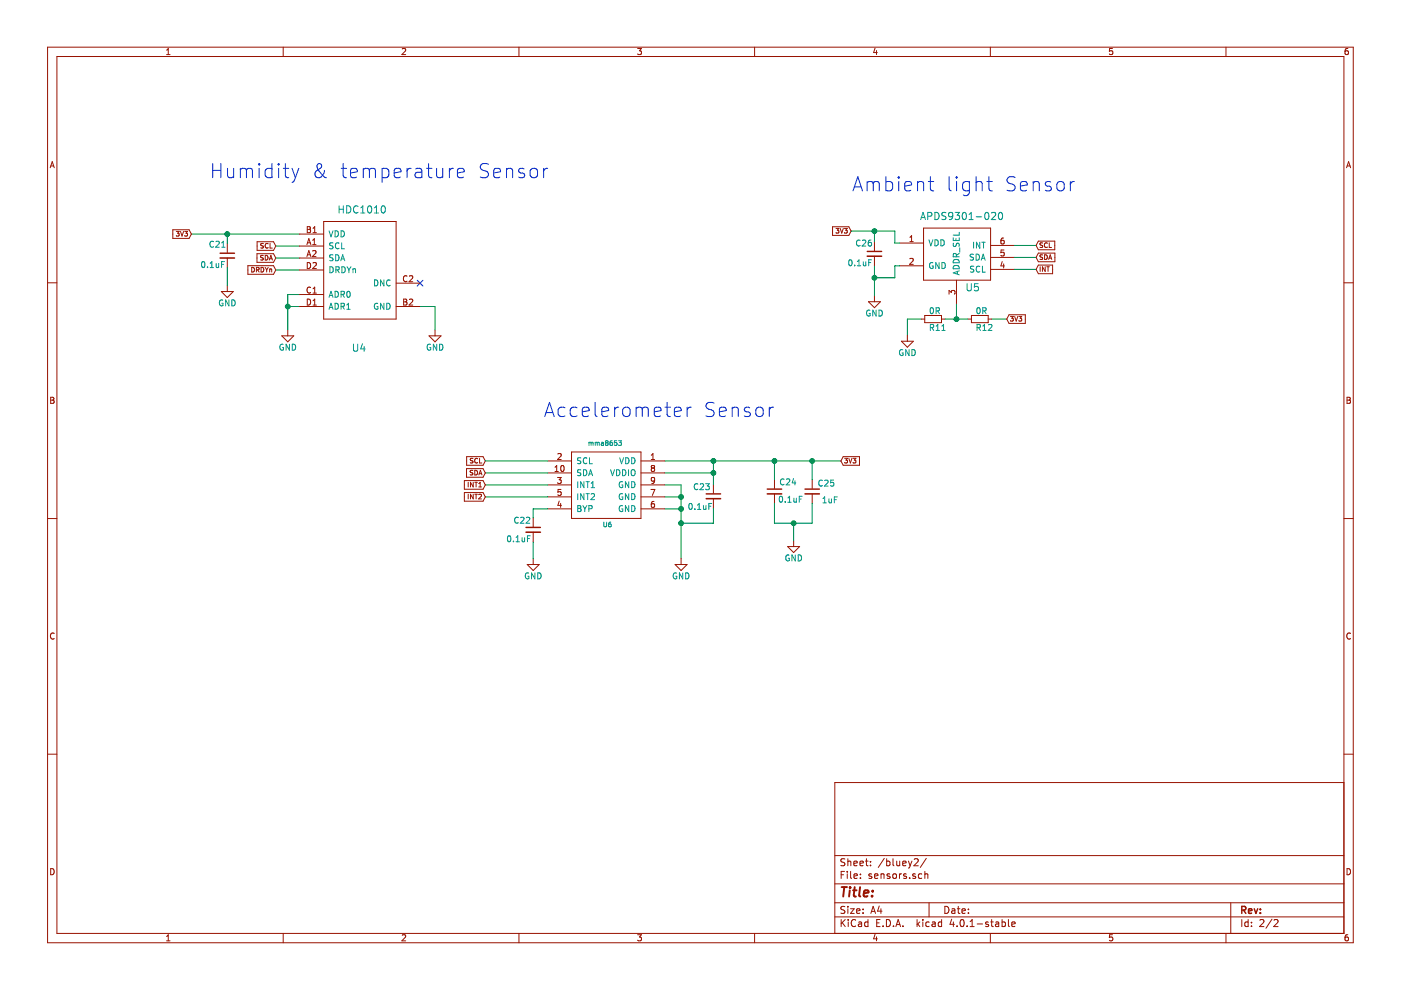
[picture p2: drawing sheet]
<svg xmlns="http://www.w3.org/2000/svg" width="297mm" height="210mm" viewBox="0 0 297 210" stroke-linecap="round" stroke-linejoin="round" font-family="sans-serif">
<path d="M46.7 54.7h3M183.9 54.3h3M111.5 112.8h3.1M149.7 105.7h3.1M162.7 104.7h3M170.7 104.7h3" fill="none" stroke="#981200" stroke-width=".33"/>
<path d="M46.7 53.7h3M183.9 53.3h3M111.5 111.8h3.1M149.7 104.7h3.1M162.7 103.7h3M170.7 103.7h3M263.3 193l.7-.1 .1-.2v-.4l-.2-.1h-.6v1.5M263.6 193l.5 .7M264.7 193.2l.7-.2v-.2l-.5-.1-.2 .2 .1 .7h.6M265.9 192.7l.4 1 .4-1M267.2 193.5v.2M267.2 192.8v.1" fill="none" stroke="#981200" stroke-width=".3"/>
<g fill="none" stroke="#981200" stroke-width=".21">
<path d="M10.1 10h276.8v189.9h-276.8zM12.1 12h272.8v185.9h-272.8zM35.3 11.6h.8M35.3 10.6l.4-.3v1.3M60 10v2M85.3 10.4l.5-.1 .2 .3-.8 1h.8M110 10v2M135.2 10.3h.8l-.4 .5h.3l.1 .2-.1 .4-.2 .2-.5-.2M160 10v2M185.5 10.2l-.3 .9h.8M185.8 10.7v.9M210 10v2"/>
<path d="M235.9 10.3h-.6l-.1 .6 .6-.1 .1 .5-.2 .3-.5-.2M259.9 10v2M285.8 10.3h-.4l-.2 .3v.7l.2 .3 .4-.2 .1-.4-.1-.2h-.4l-.2 .2M10.6 35.6l.5-1.3 .4 1.3M10.8 35.2h.6M285.5 35.6l.4-1.3 .5 1.3M285.6 35.2h.6M10.1 60h2M36.6 48.7h3.5l.5 .9-.5 .9h-3.5zM37.4 49.1h.6l-.3 .4 .3 .1-.1 .4h-.5M38.3 49.1l.3 1 .3-1M39.2 49.1h.6l-.4 .4 .3 .1 .1 .3-.2 .2-.4-.1"/>
<path d="M39.2 50h.1M48.2 51.7v1.9M48.2 54.7v2M52.6 56.3h5.4l.5 .9-.5 1h-5.4zM53.4 56.7a.5 .5 0 0 1 .6 .5 .5 .5 0 0 1-.6 .5zM54.4 57.2h.4l.1-.4-.5-.1v1M54.5 53.8h3.5l.5 .9-.5 .9h-3.5zM54.5 51.3h3.5l.5 .9-.5 .9h-3.5zM54.6 57.2l.3 .5M55.3 56.7a.5 .5 0 0 1 .6 .5 .5 .5 0 0 1-.6 .5zM55.8 54.2h-.5a.41 .41 0 0 0 .5 .6l-.1 .3h-.5M55.9 51.7h-.6a.41 .41 0 0 0 .5 .5v.3h-.5"/>
<path d="M56.2 56.7l.3 .5M56.2 54.1a.5 .5 0 0 1 .6 .5 .5 .5 0 0 1-.6 .5zM56.5 57.2v.5M56.8 51.7a.44 .44 0 0 0-.6 .4 .44 .44 0 0 0 .6 .4M56.9 56.7l-.4 .5M57.1 55.1l.3-1 .4 1M57.2 54.9h.5M57.2 57v.7M57.2 57.1h.4v.6M57.3 51.6v1h.4M63.5 57.2h5.1M63.5 52.2h5.1"/>
<path d="M63.5 49.6h5.1M63.5 54.7h5.1M65.1 51.9l.4-1.3 .4 1.3M65.1 54.4l.4-1.3 .4 1.3M65.1 48.1h.5l.2 .2-.2 .3 .2 .2 .1 .3-.3 .2h-.5zM65.1 55.7a.64 .64 0 0 1 .8 .6 .64 .64 0 0 1-.8 .6zM65.1 48.6h.5M65.2 51.5h.6M65.2 54h.6M66.3 51.9h.7M66.3 50.9l.3-.3v1.3M66.3 53.2l.5-.1 .2 .4-.8 .9h.8"/>
<path d="M66.4 49.3h.7M66.4 48.4l.3-.3v1.2M66.4 55.8l.4-.1 .3 .3-.8 .9h.8M68.6 47h15.4v20.7h-15.4zM86.3 58.6a.56 .56 0 0 0-.8 .5 .56 .56 0 0 0 .8 .5M86.8 58.6l.5-.1 .2 .3-.8 .9h.8M176.5 48.1h3.5l.4 .9-.4 .9h-3.5zM177.3 48.4h.6l-.4 .4 .4 .2-.1 .3h-.5M178.1 48.4l.4 1 .3-1M179 48.4h.6l-.3 .4 .3 .2v.3h-.6M185.4 51.3v1.9M185.4 54.3v2.1"/>
<path d="M190.7 56.4h5.1M190.7 51.5h5.1M192.9 51.2h.7M192.9 50.3l.4-.3v1.2M192.9 54.9l.5-.1 .2 .3-.8 1h.8M195.8 48.4h14.2v11h-14.2zM202.8 59.4v5.1M210 57.1h5.1M210 54.6h5.1M210 52h5.1M212.5 55.5l-.3 .9h.8M212.8 56v.8"/>
<path d="M212.8 50.5h-.4l-.1 .3-.1 .7 .2 .2 .5-.1-.1-.6-.4-.1-.2 .3M212.9 53h-.6l-.1 .6h.7v.5l-.2 .2-.5-.2M220.2 51.1h3.4v1.9h-3.4l-.5-1zM220.2 53.7h3.5v1.8h-3.5l-.5-.9zM220.2 56.2h3v1.8h-3l-.5-.9zM220.5 56.6v.9M221.1 51.5l-.6 .1a.41 .41 0 0 0 .5 .5v.3h-.5M221.1 54.1h-.6a.41 .41 0 0 0 .5 .5v.4h-.5M221.5 54a.5 .5 0 0 1 .6 .5 .5 .5 0 0 1-.6 .5zM221.6 56.6v.9l-.6-.9v.9M221.9 56.6h.6M222.1 51.6a.44 .44 0 0 0-.7 .4 .44 .44 0 0 0 .7 .4"/>
<path d="M222.2 56.6v.9M222.3 55l.4-1 .3 1M222.4 54.7h.5M222.5 51.5v1h.4M284.9 60h2M46.9 61.8h2.6l-1.3 1.3zM48.2 60.5v1.3M59.7 71.2h2.6l-1.3 1.3zM61 69.9v1.3M63.5 62.4h5.1M63.5 65h5.1M65.1 63.4a.64 .64 0 0 1 .8 .6 .64 .64 0 0 1-.8 .7z"/>
<path d="M65.9 61a.56 .56 0 0 0-.8 .5 .56 .56 0 0 0 .8 .5M66.4 61.2l.3-.3v1.2M66.4 63.8l.3-.4v1.3M66.4 62.1h.7M66.4 64.7h.7M84 65h5.1M84 60h5.1M85.6 64h.4M85.6 63.4h.4l.2 .2-.2 .4 .2 .1 .1 .3-.2 .3h-.5zM86.8 63.5l.5-.1 .2 .4-.8 .9h.8M91 71.2h2.5l-1.3 1.3zM92.2 69.9v1.3"/>
<path d="M184.1 64h2.6l-1.3 1.2zM185.4 62.7v1.3M191.1 72.3h2.6l-1.3 1.3zM192.4 71.1v1.2M195.3 67.7h.8M196.1 66.9h3.5v1.5h-3.5zM199.6 67.7h.8M201.2 62.4v-.8l.5 .4 .1-.4h.6l.1 .2-.1 .6M205.2 67.7h.8M206 66.9h3.5v1.5h-3.5zM209.5 67.7h.8M213.9 66.7h3.5v1.9h-3.5l-.4-.9z"/>
<path d="M214.2 67.1h.6l-.3 .4 .3 .2v.3h-.6M215.1 67.1l.4 1 .3-1M216 67.1h.6l-.3 .4 .3 .2v.3h-.6M10.7 84.2h.5l.2 .3-.2 .3 .3 .3-.2 .4h-.6zM10.7 84.8h.5M98.9 99.4h3.5l.5 .9-.5 .9h-3.5zM98.9 96.8h3.5l.5 .9-.5 .9h-3.5zM100.3 99.8h-.6a.41 .41 0 0 0 .5 .5v.4h-.5M100.3 97.2l-.6 .1a.41 .41 0 0 0 .5 .5v.3h-.5M100.7 99.7a.5 .5 0 0 1 .6 .5 .5 .5 0 0 1-.6 .5zM101.3 97.3a.44 .44 0 0 0-.7 .4 .44 .44 0 0 0 .7 .4M101.7 97.2v1h.5"/>
<path d="M116.1 97.7h5.1M117.7 100h.7M117.7 99.1l.3-.4v1.3M118.3 96.3l.5-.1 .2 .3-.8 .9h.8M119 98.8l.2-.1a.67 .67 0 0 1 .4 .6 .67 .67 0 0 1-.4 .7l-.3-.5zM121.2 95.8h14.7v14.1h-14.7zM135.9 97.7h5.1M138.1 97.4h.7M138.1 96.5l.3-.3v1.2M138.3 99.2l-.2-.2 .2-.3 .4 .1 .1 .2-.2 .2M138.3 99.2l-.2 .3v.3l.2 .2h.3l.2-.3-.1-.3-.1-.2M138.3 99.2h.3"/>
<path d="M178.8 96.8h3.4v1.8h-3.4l-.5-.9zM179.1 97.2h.6l-.3 .4 .3 .1-.1 .4h-.5M180 97.2l.3 1 .3-1M180.9 97.2h.6l-.4 .4 .4 .1-.1 .4h-.5M285.6 84.2h.4l.3 .3-.3 .3 .3 .3-.2 .4h-.5zM285.6 84.8h.4M10.1 109.9h2M98.5 101.9h3.9l.5 .9-.5 .9h-3.9zM98.5 104.4h3.9l.5 1-.5 .9h-3.9zM99.3 102.3v.9M99.3 104.8v1M100.3 102.3v.9l-.6-.9v.9"/>
<path d="M100.3 104.8v1l-.6-1v1M100.7 102.3h.5M100.7 104.8h.5M100.9 102.3v.9M100.9 104.8v1M101.5 104.9l.4-.1 .2 .3-.6 .7h.6M101.5 103.2h.6M101.5 102.5l.3-.2v.9M101.5 100.7l.4-1 .3 1M101.6 100.4h.5M111.8 119.7h2.5l-1.2 1.3zM113.1 109.8v1.9"/>
<path d="M113.1 112.8v2.1M113.1 118.4v1.3M116.1 102.8h5.1M116.1 107.9h5.1M116.1 105.4h5.1M116.1 100.3h5.1M118.2 101.2h.8l-.4 .5 .3 .1v.6l-.1 .1-.6-.1M118.6 106.2l-.3 1h.7M118.9 106.7v.9M118.9 103.8h-.6v.6h.6v.5l-.1 .1-.5-.1M135.9 102.8h5.1M135.9 107.9h5.1"/>
<path d="M135.9 105.4h5.1M135.9 100.3h5.1M138 103.8h.8l-.5 1.2M138.7 106.3l-.4 .1-.2 .2v.7l.2 .3 .4-.1v-.7h-.4l-.2 .2M138.8 101.8l-.2 .2-.4-.1-.1-.6 .5-.1 .2 .3-.1 .7-.3 .3h-.2M143.1 119.7h2.6l-1.3 1.3zM144.4 118.4v1.3M151.3 102.7v1.9M151.3 105.7v2.1M164.2 101.7v1.9M164.2 104.7v2M167 115.9h2.5l-1.2 1.3z"/>
<path d="M168.3 114.6v1.3M172.2 101.7v1.9M172.2 104.7v2M284.9 109.9h2M11.5 134.3a.58 .58 0 0 0-.8 .5 .58 .58 0 0 0 .8 .6M286.3 134.3a.58 .58 0 0 0-.8 .5 .58 .58 0 0 0 .8 .6M10.1 159.9h2M284.9 159.9h2M284.9 165.9h-107.9v32M10.7 184.2a.65 .65 0 0 1 .8 .6 .65 .65 0 0 1-.8 .7zM35.3 198.5l.4-.3v1.3M35.3 199.5h.8"/>
<path d="M60 197.9v2M85.3 198.3l.5-.1 .2 .3-.8 1h.8M110 197.9v2M135.2 198.2h.8l-.4 .5h.3l.1 .2-.1 .5-.2 .1-.5-.1M160 197.9v2M177 194.4h107.9M177 191.4h107.9M177 187.4h107.9M177 181.4h107.9M178.3 185.5h.6M178.3 195v1.5M178.5 195.6l.7 .9"/>
<path d="M179.1 184.8h-.8v1.5M179.1 192.2h-.6l-.2 .2v.4l.8 .3v.4l-.2 .2-.6-.1M179.1 182.1h-.6l-.2 .2v.3l.8 .4v.4l-.2 .2-.6-.1M179.2 195l-.9 .8M179.6 184.8v.1M179.6 185.3v1M179.8 182.1v1.5M179.8 192.2v.1M179.8 192.7v1M179.8 182.7l.2-.1h.3l.1 1M179.8 195v.1M179.8 195.5v1"/>
<path d="M180.3 192.7h.8l-.8 1h.8M180.3 184.8v1.3l.3 .2M181 183.1l.7-.2v-.3h-.4l-.3 .2 .1 .7h.6M181.1 185.8l.7-.2-.1-.3h-.4l-.2 .2v.7h.6M181.4 195.1a.71 .71 0 0 0-1 .5 .71 .71 0 0 0 .7 .9l.3-.2M181.6 193.2l.7-.2v-.2l-.5-.1-.2 .2 .1 .7h.6M182 195.5h.6l.1 1M182.3 183.1l.7-.2v-.3h-.4l-.3 .2 .1 .7h.6M182.4 186.1v.2M182.4 185.3v.2M182.7 195.8l-.7 .3 .2 .4 .5-.1M183 193.5v.2"/>
<path d="M183 192.8v.1M183.5 182.6h.6M183.7 182.1v1.3l.4 .2M184 195.5h-.4l-.3 .2 .1 .6 .2 .2 .4-.1M184 195v1.5M184.6 182.6v.2M184.6 183.4v.2M184.6 193.7l.5-1.5 .5 1.5M184.8 193.2h.7M184.8 185.3h-.4l-.2 .2 .1 .2 .5 .1v.4h-.6M185.4 185.8l.7-.2v-.3h-.4l-.3 .2 .1 .7h.6M185.5 198.1l-.3 .9h.8"/>
<path d="M185.8 198.6v.9M185.9 195.7h.5M186.4 192.1l-.3 1.1h.9M186.6 195h-.7v1.5h.7M186.8 192.7v1M186.8 185.3v1M186.8 185.4l.2-.1h.4v1M187.2 196.3v.2M187.5 182l-1.3 1.9M187.9 195a.76 .76 0 0 1 .9 .7 .76 .76 0 0 1-.9 .8zM188 182.6h.4l.3 .3-.1 .6h-.6M188 182.1v1.5"/>
<path d="M188.6 185.3h-.3l-.2 .2v.2l.5 .1v.4h-.5M189.3 182.1v1.3l.2 .2M189.4 185.4l.2-.1 .4 .1v.7l-.2 .2-.4-.2zM189.4 196.3v.2M189.9 196.5l.5-1.5 .5 1.5M190 186.1l-.1 .1M190.1 196h.7M190.1 182.6l.1 .9 .4 .1 .2-.2M190.7 185.3v1M190.8 182.6v1M191.1 185.3l-.4 .2M191.4 183.1l.7-.2v-.3h-.5l-.2 .2 .1 .7h.6"/>
<path d="M191.4 196.3v.2M192.2 185.3h-.4l-.2 .2v.2l.6 .1v.4h-.6M192.6 182.6l.4 1M192.9 186.1v.2M193 183.6l-.4 .5M193.3 182.6l-.3 1M193.8 182.2l.6-.1 .3 .4-.9 1.1h.9M194.1 185.3h-.4l-.2 .2 .1 .2 .5 .1v.4h-.6M194.4 195v1.5M194.6 195.9l.4 .6M195 195.5l-.6 .5M195.4 185.3h-.4l-.3 .2 .1 .6 .2 .2 .4-.1"/>
<path d="M195.7 195v.1M195.7 195.5v1M196.1 184.8v1.5M196.1 185.4l.2-.1h.4v1M196.4 182l-1.3 1.9M197 191.4v3M197 195.5h-.4l-.3 .2 .1 .6 .2 .2 .4-.1M197.7 195.5h.5l.1 1M198.3 195.8l-.7 .3 .2 .4 .5-.1M199.6 195v1.5M199.6 195.5h-.4l-.3 .2 .1 .6 .2 .2 .4-.1M200.3 192.2a.76 .76 0 0 1 .9 .7 .76 .76 0 0 1-.9 .8z"/>
<path d="M201.8 194.9l-.4 1.1h1M201.8 192.8h.6l.1 .9M202.1 195.5v1M202.5 193l-.8 .3 .3 .4 .5-.1M202.9 196.3v.2M203 192.7h.5M203.2 192.2v1.3l.3 .2M203.7 195.1l.2-.1a.8 .8 0 0 1 .5 .7 .8 .8 0 0 1-.5 .8l-.3-.6zM204 193.2l.7-.2-.1-.2-.4-.1-.2 .2v.7h.6M205 196.3v.2M205.3 193.5v.2M205.3 192.8v.1"/>
<path d="M205.7 196.5h.8M205.7 195.4l.4-.4v1.5M207.2 195.9h1.1M209.5 195.5h-.3l-.2 .2v.2l.5 .1v.4h-.5M210 197.9v2M210 195.5h.6M210.3 195v1.3l.3 .2M211.1 195.5h.6l.1 1M211.8 195.8l-.8 .3 .3 .4 .5-.1M212.5 195.5h.4l.3 .2-.2 .7h-.5M212.5 195v1.5M213.8 195v1.3l.2 .2"/>
<path d="M214.5 196l.7-.2v-.3h-.5l-.2 .2 .1 .7h.6M235.9 198.2h-.6l-.1 .6 .6-.1 .1 .5-.2 .3-.5-.1M259.9 197.9v2M260.9 191.4v6.5M263.3 195v1.5M264.6 195.5h-.4l-.3 .2 .1 .6 .2 .2 .4-.1M264.6 195v1.5M265.3 196.3v.2M265.3 195.5v.2M267.1 195.1l.6-.1 .3 .4-1 1.1h1M269.7 194.9l-1.3 1.9M270.1 195.1l.6-.1 .3 .4-1 1.1h1"/>
<path d="M285.6 184.2a.65 .65 0 0 1 .7 .6 .65 .65 0 0 1-.7 .7zM285.8 198.2h-.4l-.2 .3v.7l.2 .3 .4-.1 .1-.5-.1-.2h-.4l-.2 .2"/>
</g>
<g fill="none" stroke="#009596" stroke-width=".21">
<path d="M42.8 55.6l.2-.1a.67 .67 0 0 1 .5 .6 .67 .67 0 0 1-.5 .6l-.3-.4zM44 56.6v.1M44.6 56.7h.7M44.6 55.8l.3-.3v1.2M45.3 51.3a.56 .56 0 0 0-.8 .5 .56 .56 0 0 0 .8 .5M45.8 51.3l.5-.1 .2 .3-.8 .9h.8M45.8 55.9l.1 .8h.3l.2-.1M46.4 55.9v.8M47 56.1h.4M47 52.4h.7M47 51.5l.4-.3v1.2M47.6 55.5h-.6v1.2"/>
<path d="M69.8 48.9l.4 1.3 .4-1.3M69.9 56.6a.64 .64 0 0 1 .8 .6 .64 .64 0 0 1-.8 .6zM70.6 51.5h-.6l-.1 .5a.54 .54 0 0 1 .7 .6l-.2 .2-.5-.1M70.6 54.1h-.6l-.1 .4a.54 .54 0 0 1 .7 .7l-.2 .1-.5-.1M71 48.9a.64 .64 0 0 1 .8 .7 .64 .64 0 0 1-.8 .6zM71.2 54a.64 .64 0 0 1 .7 .7 .64 .64 0 0 1-.7 .6zM71.2 57.2l.6-.1 .1-.4-.7-.1v1.2M71.5 57.2l.4 .6M71.9 51.6a.56 .56 0 0 0-.8 .5 .56 .56 0 0 0 .8 .5M71.9 43.6v1.6M71.9 44.4h.9M72.3 55.3l.4-1.3 .4 1.3"/>
<path d="M72.3 48.9a.64 .64 0 0 1 .7 .7 .64 .64 0 0 1-.7 .6zM72.4 54.9h.6M72.4 51.5v1.3h.6M72.5 56.6a.64 .64 0 0 1 .7 .6 .64 .64 0 0 1-.7 .6zM72.8 43.6v1.6M73.5 43.6a.77 .77 0 0 1 .9 .8 .77 .77 0 0 1-.9 .8zM73.6 56.6l.4 .6M74 57.2v.6M74.4 56.6l-.4 .6M74.8 57.1l.2-.1h.3l.1 .8M74.8 57v.8M75.9 43.8a.72 .72 0 0 0-1 .5 .72 .72 0 0 0 .7 .9l.3-.2"/>
<path d="M76.5 45.2h.9M76.5 44.1l.4-.5v1.6M78.1 43.8l.2-.2a.81 .81 0 0 1 .5 .8 .81 .81 0 0 1-.5 .8l-.2-.2-.2-.4zM79.4 45.2h.9M79.4 44.1l.4-.5v1.6M79.4 59.4a.64 .64 0 0 1 .7 .6 .64 .64 0 0 1-.7 .6zM81 43.8l.2-.2a.81 .81 0 0 1 .5 .8 .81 .81 0 0 1-.5 .8l-.2-.2-.2-.4zM81.4 59.4v1.2l-.7-1.2v1.2M82.7 59.5a.56 .56 0 0 0-.8 .5 .56 .56 0 0 0 .8 .5M180 55.2l.2-.1a.67 .67 0 0 1 .5 .6 .67 .67 0 0 1-.5 .7l-.3-.5zM181.2 56.2v.2M181.8 56.4h.7"/>
<path d="M181.8 55.4l.3-.3v1.3M182.4 51a.56 .56 0 0 0-.8 .5 .56 .56 0 0 0 .8 .5M182.9 51l.4-.1 .3 .4-.8 .9h.8M183 55.5l.1 .8 .3 .1 .2-.2M183.6 55.5v.9M184.2 55.7h.4M184.7 50.9h-.4l-.2 .3v.7l.2 .3 .4-.2v-.6h-.4l-.2 .2M184.8 55.1h-.6v1.3M195.2 46.6l.5-1.6 .5 1.6M195.3 46.1h.8M196.7 45.8h.7l.2-.3-.1-.3-.2-.2h-.6v1.6M197 50.8l.4 1.3 .4-1.3"/>
<path d="M197.8 55.7a.59 .59 0 0 0-.7 .6 .59 .59 0 0 0 .7 .6v-.5h-.2M198.2 45a.77 .77 0 0 1 .9 .8 .77 .77 0 0 1-.9 .8zM198.2 50.8a.64 .64 0 0 1 .7 .7 .64 .64 0 0 1-.7 .6zM199.1 55.7v1.2l-.7-1.2v1.2M199.5 50.8a.64 .64 0 0 1 .7 .7 .64 .64 0 0 1-.7 .6zM199.7 55.7a.64 .64 0 0 1 .7 .6 .64 .64 0 0 1-.7 .6zM200.6 45.1l-.6-.1-.3 .3 .1 .4 .7 .3v.4l-.2 .2-.6-.1M202 45.7l-.3 .3h-.3l-.3-.3 .1-.5 .5-.2a.96 .96 0 0 1-.1 1.6h-.3M202.1 50.4v.6h1.3v-.6M202.2 51.6v.6h.4a.54 .54 0 0 1 .6-.6l.2 .2-.1 .5M202.2 56.5a.69 .69 0 0 1 .7-.2 .69 .69 0 0 1 .5 .7h-1.3zM202.2 55.2a.69 .69 0 0 1 .7-.2 .69 .69 0 0 1 .5 .7h-1.3z"/>
<path d="M202.5 45h.9l-.5 .6 .5 .3v.5l-.3 .2-.6-.2M202.7 50.6v.4M202.8 54.5l-.1-.7h-.5l-.1 .7h1.3M203 57.5v.6M203.4 57.4l-1.3 .5 1.3 .4M203.4 49.2v.7h-1.3M203.4 53.7l-.6 .4M203.5 52.5v1M204.2 45.2l.2-.2a.81 .81 0 0 1 .5 .8 .81 .81 0 0 1-.5 .8l-.2-.2-.2-.4zM205.5 45.5l.4-.5v1.6M205.5 46.6h.8M206.4 53.9h-.6l-.1 .5a.54 .54 0 0 1 .6 .6l-.1 .2-.5-.1"/>
<path d="M206.4 51.4v1.2M206.5 56.5h-.6l-.1 .4a.54 .54 0 0 1 .6 .7l-.2 .1-.4-.1M207 53.9a.64 .64 0 0 1 .7 .6 .64 .64 0 0 1-.7 .7zM207 46h1.1M207.7 56.5a.56 .56 0 0 0-.7 .6 .56 .56 0 0 0 .7 .5M207.7 51.4v1.2l-.7-1.2v1.2M208 55.2l.5-1.3 .4 1.3M208.2 51.4h.7M208.2 54.8h.6M208.3 56.4v1.3h.6M208.5 51.4v1.2M208.9 45.2l.3-.2a.81 .81 0 0 1 .5 .8 .81 .81 0 0 1-.5 .8l-.3-.2-.1-.4z"/>
<path d="M210.2 45.2l.6-.2 .3 .5-.9 1.1h.9M211.8 45.2l.3-.2a.81 .81 0 0 1 .5 .8 .81 .81 0 0 1-.5 .8l-.3-.2-.1-.4zM47.2 63.6a.59 .59 0 0 0-.7 .6 .59 .59 0 0 0 .7 .6l.1-.5h-.3M48.5 63.6v1.3l-.7-1.3v1.3M49.2 63.6a.64 .64 0 0 1 .7 .6 .64 .64 0 0 1-.7 .7zM60 73a.59 .59 0 0 0-.7 .6 .59 .59 0 0 0 .7 .6l.1-.5h-.2M61.4 73v1.3l-.7-1.3v1.3M62 73a.64 .64 0 0 1 .7 .6 .64 .64 0 0 1-.7 .7zM69.8 63l.4-1.2 .4 1.2M69.8 65.6l.4-1.3 .4 1.3M69.9 62.7h.6M69.9 65.2h.6"/>
<path d="M71 64.3a.64 .64 0 0 1 .8 .6 .64 .64 0 0 1-.8 .7zM71 61.8a.64 .64 0 0 1 .8 .6 .64 .64 0 0 1-.8 .6zM72.3 65l.6-.1 .1-.5-.7-.1v1.3M72.3 62.4l.6-.1 .1-.4-.7-.1v1.2M72.6 62.4l.4 .6M72.6 65l.4 .6M73.5 65.6h.7M73.5 64.7l.4-.4v1.3M73.6 61.9l.2-.1a.67 .67 0 0 1 .5 .6 .67 .67 0 0 1-.5 .6l-.3-.4zM74.9 73v1.2l.4 .3h.2l.3-.3v-1.2M76.9 72.9l-.4 1.1h.9M77.2 73.5v1"/>
<path d="M80.1 64.4a.59 .59 0 0 0-.7 .5 .59 .59 0 0 0 .7 .6v-.5h-.2M81.4 64.3v1.3l-.7-1.3v1.3M82 64.3a.64 .64 0 0 1 .7 .6 .64 .64 0 0 1-.7 .7zM91.3 73a.59 .59 0 0 0-.7 .6 .59 .59 0 0 0 .7 .6v-.5h-.2M92.6 73v1.3l-.7-1.3v1.3M93.2 73a.64 .64 0 0 1 .7 .6 .64 .64 0 0 1-.7 .7zM184.4 65.8a.59 .59 0 0 0-.7 .6 .59 .59 0 0 0 .7 .5l.1-.4h-.2M185.8 65.7v1.3l-.8-1.3v1.3M186.4 65.7a.64 .64 0 0 1 .7 .7 .64 .64 0 0 1-.7 .6zM191.4 74.2a.59 .59 0 0 0-.7 .5 .59 .59 0 0 0 .7 .6l.1-.5h-.3M192.7 74.1v1.3l-.7-1.3v1.3M193.3 74.1a.64 .64 0 0 1 .8 .7 .64 .64 0 0 1-.8 .6z"/>
<path d="M197.3 69.5l.6-.1v-.5l-.6-.1v1.3M197.3 65.3l.2-.1a.67 .67 0 0 1 .4 .7 .67 .67 0 0 1-.4 .6l-.3-.5zM197.6 69.5l.4 .6M198.5 70.1h.7M198.5 65.9l.6-.1v-.5l-.6-.1v1.3M198.5 69.2l.3-.4v1.3M198.8 65.9l.4 .6M199.7 70.1h.7M199.7 69.2l.3-.4v1.3M205 60.1v1.3l.4 .3h.2l.3-.3v-1.3M207.2 69.5l.6-.1v-.5l-.6-.1v1.3M207.2 65.3l.2-.1a.67 .67 0 0 1 .4 .7 .67 .67 0 0 1-.4 .6l-.3-.5z"/>
<path d="M207.4 60.1h-.8v.8l.2-.2 .5 .1 .2 .6-.3 .3-.6-.2M207.5 69.5l.4 .6M208.4 70.1h.7M208.4 69.2l.3-.4v1.3M208.4 65.9l.6-.1v-.5l-.6-.1v1.3M208.7 65.9l.4 .6M209.6 68.9l.5-.1 .2 .4-.8 .9h.8M123.2 97.1h-.7v.4a.54 .54 0 0 1 .6 .7l-.2 .1-.5-.1M123.2 99.6h-.7v.5a.54 .54 0 0 1 .6 .6l-.2 .2-.5-.1M123.7 99.6a.64 .64 0 0 1 .7 .6 .64 .64 0 0 1-.7 .7zM124.4 97.2a.56 .56 0 0 0-.7 .5 .56 .56 0 0 0 .7 .5M124.9 93.8v.6"/>
<path d="M124.9 93.9l.3-.1 .1 .1M125 97v1.3h.6M125.3 93.9l.2-.1h.2v.6M125.3 93.9v.5M126.2 93.9l.3-.1 .1 .1M126.2 93.8v.6M126.6 93.9l.2-.1h.2l.1 .6M126.6 93.9v.5M127.5 93.8h.4l.1 .6M128 94l-.5 .2 .1 .2h.4M128.4 93.7l.2 .2M128.4 93.6v.1"/>
<path d="M128.4 93.6l.2-.2 .3 .2M128.6 93.9l-.2 .2 .2 .3 .3-.1-.2-.4M128.6 93.9h.1M128.9 93.6v.1M128.9 93.7l-.2 .2M129.5 99.6l.4 1.3 .4-1.3M129.8 93.4l-.5 .3v.6l.2 .1 .3-.1v-.4l-.3-.1-.2 .2M130.7 99.6a.64 .64 0 0 1 .7 .6 .64 .64 0 0 1-.7 .7zM130.8 93.4h-.5l-.1 .5h.5l.1 .4-.2 .1-.4-.1M131.2 93.4h.6l-.4 .4 .4 .2-.1 .3h-.5M131.4 97l.4 1.3 .4-1.3M132 99.6a.64 .64 0 0 1 .7 .6 .64 .64 0 0 1-.7 .7z"/>
<path d="M132.6 97a.64 .64 0 0 1 .8 .7 .64 .64 0 0 1-.8 .6zM133.3 99.6v1.3M133.9 99.8l.2-.2h.4l.2 .8a.42 .42 0 0 1-.3 .4 .42 .42 0 0 1-.4 0l-.2-.4zM133.9 97a.64 .64 0 0 1 .7 .7 .64 .64 0 0 1-.7 .6zM107.7 113.7l.2-.1a.67 .67 0 0 1 .4 .6 .67 .67 0 0 1-.4 .7l-.3-.5zM108.9 114.7v.2M109.4 114.9h.7M109.4 114l.4-.4v1.3M109.9 109.8a.56 .56 0 0 0-.8 .5 .56 .56 0 0 0 .8 .5M110.4 109.8l.5-.1 .2 .3-.8 .9h.8M110.7 114v.8l.3 .1 .2-.2M111.2 114v.9"/>
<path d="M111.6 109.8l.5-.1 .2 .3-.8 .9h.8M111.8 114.2h.5M112.4 113.6h-.6v1.3M122.5 107.2h.4l.3 .2-.3 .4 .3 .1v.3l-.2 .3h-.5zM122.5 102.1v1.3M122.5 104.7v1.2M122.5 107.8h.4M123.6 107.2l.4 .7M123.8 102.1v1.3l-.7-1.3v1.3M123.8 104.7v1.2l-.7-1.2v1.2M124 107.9v.6M124.2 102.1h.8"/>
<path d="M124.2 104.7h.8M124.4 107.2l-.4 .7M124.6 102.1v1.3M124.6 104.7v1.2M124.8 100.9l.4-1.3 .4 1.3M124.9 107.9l.6-.1v-.5l-.6-.1v1.3M124.9 100.5h.6M125.3 103.4h.7M125.3 102.5l.4-.4v1.3M125.3 104.8l.5-.1 .2 .3-.7 .9h.7M128 110.7v.8l.2 .2 .4-.2v-.8M129.5 110.7l-.4 .2-.1 .6 .2 .2 .4-.1-.1-.5h-.3l-.2 .2"/>
<path d="M132 102.2a.59 .59 0 0 0-.7 .5 .59 .59 0 0 0 .7 .6v-.5h-.2M132 104.7a.59 .59 0 0 0-.7 .6 .59 .59 0 0 0 .7 .6v-.5h-.2M132 107.3a.59 .59 0 0 0-.7 .5 .59 .59 0 0 0 .7 .6v-.5h-.2M133.3 102.1v1.3l-.7-1.3v1.3M133.3 104.7v1.2l-.7-1.2v1.2M133.3 107.2v1.3l-.7-1.3v1.3M133.9 102.1a.64 .64 0 0 1 .7 .7 .64 .64 0 0 1-.7 .6zM133.9 104.7a.64 .64 0 0 1 .7 .6 .64 .64 0 0 1-.7 .6zM133.9 107.2a.64 .64 0 0 1 .7 .6 .64 .64 0 0 1-.7 .7zM146.2 106.8l.1-.1a.67 .67 0 0 1 .5 .7 .67 .67 0 0 1-.5 .6l-.2-.5zM147.3 107.9v.1M147.9 108h.7"/>
<path d="M147.9 107.1l.3-.4v1.3M148 102.7a.56 .56 0 0 0-.8 .5 .56 .56 0 0 0 .8 .5M148.5 102.7l.4-.1 .3 .3-.8 .9h.8M149.1 107.2l.1 .7 .3 .1 .2-.1M149.6 102.6h.8l-.4 .4 .3 .1v.6l-.1 .1-.6-.1M149.7 107.2v.8M150.3 107.3h.4M150.9 106.7h-.6v1.3M165.3 105.3l.2-.1a.67 .67 0 0 1 .4 .7 .67 .67 0 0 1-.4 .6l-.3-.5zM166.2 101.6a.56 .56 0 0 0-.7 .6 .56 .56 0 0 0 .7 .5M166.5 106.4v.1M166.7 101.6l.5-.1 .3 .4-.8 .9h.8"/>
<path d="M167 106.5h.8M167 105.6l.4-.4v1.3M167.3 117.7a.59 .59 0 0 0-.7 .6 .59 .59 0 0 0 .7 .6l.1-.5h-.3M168.2 101.5l-.2 .9h.7M168.3 105.6l.1 .8 .3 .1 .1-.1M168.5 101.9v.9M168.6 117.7v1.2l-.7-1.2v1.2M168.8 105.6v.9M169.2 117.7a.64 .64 0 0 1 .7 .6 .64 .64 0 0 1-.7 .6zM169.5 105.8h.4M170.1 105.2h-.6v1.3M174.4 101.9a.56 .56 0 0 0-.8 .5 .56 .56 0 0 0 .8 .5"/>
<path d="M174.5 106.6h.7M174.5 105.7l.3-.3v1.2M174.9 101.9l.4-.1 .3 .4-.8 .9h.8M175.8 105.8v.7l.3 .1 .2-.1M176.3 105.8v.8M176.7 101.8h-.6v.6h.6v.5l-.1 .2-.5-.2M176.9 105.9h.4M177.5 105.4h-.6v1.2M112.1 121.5a.59 .59 0 0 0-.7 .6 .59 .59 0 0 0 .7 .6v-.5h-.2M113.4 121.5v1.2l-.7-1.2v1.2M114 121.5a.64 .64 0 0 1 .7 .6 .64 .64 0 0 1-.7 .6zM143.4 121.5a.59 .59 0 0 0-.7 .6 .59 .59 0 0 0 .7 .6l.1-.5h-.2"/>
<path d="M144.8 121.5v1.2l-.8-1.2v1.2M145.4 121.5a.64 .64 0 0 1 .7 .6 .64 .64 0 0 1-.7 .6z"/>
</g>
<g fill="none" stroke="#009300" stroke-width=".21">
<path d="M40.6 49.6h22.9M48.2 49.6v2.1M48.2 56.7v3.8M58.5 52.2h5M58.5 54.7h5M58.5 57.2h5M180.4 49h9.3v2.5h1M185.4 49v2.3M185.4 56.4v6.3M190.7 56.4h-1v2.5h-4.3M215.1 57.1h4.6M215.1 54.6h4.6"/>
<path d="M215.1 52h4.6M61 65h2.5M63.5 62.4h-2.5v7.5M89.1 65h3.1v4.9M195.3 67.7h-2.9v3.4M200.4 67.7h4.8M202.8 64.5v3.2M210.3 67.7h3.2M102.9 97.7h13.2M141 97.7h37.3M151.3 97.7v5M164.2 97.7v4"/>
<path d="M172.2 97.7v4M102.9 102.8h13.2M102.9 105.4h13.2M102.9 100.3h13.2M113.1 114.9v3.5M116.1 107.9h-3v1.9M141 102.8h3.4v15.6M141 107.9h3.4M141 105.4h3.4M141 100.3h10.3M151.3 107.8v3.1h-6.9M164.2 106.7v4.2h8v-4.2"/>
<path d="M168.3 110.9v3.7"/>
</g>
<g fill="#009300" stroke="#009300" stroke-width=".21">
<circle cx="61" cy="65" r=".51"/>
<circle cx="144.4" cy="105.4" r=".51"/>
<circle cx="144.4" cy="107.9" r=".51"/>
<circle cx="144.4" cy="110.9" r=".51"/>
<circle cx="168.3" cy="110.9" r=".51"/>
<circle cx="164.2" cy="97.7" r=".51"/>
<circle cx="172.2" cy="97.7" r=".51"/>
<circle cx="48.2" cy="49.6" r=".51"/>
<circle cx="151.3" cy="97.7" r=".51"/>
<circle cx="151.3" cy="100.3" r=".51"/>
<circle cx="185.4" cy="49" r=".51"/>
<circle cx="185.4" cy="58.9" r=".51"/>
<circle cx="202.8" cy="67.7" r=".51"/>
</g>
<path d="M88.5 59.4l1.2 1.2M89.7 59.4l-1.2 1.2" fill="none" stroke="#011996" stroke-width=".21"/>
<g fill="none" stroke="#0327cd" stroke-width=".21">
<path d="M45.1 34.7v3M45.1 36.1h1.7M46.8 34.7v3M48.2 35.7v1.6l.2 .2a.84 .84 0 0 0 1.1-.1M49.5 35.7v2M51 36a.76 .76 0 0 1 1.3 .1M51 35.7v2M52.3 36.1a.72 .72 0 0 1 1.1-.3l.1 1.9M52.3 36.1v1.6M54.9 34.7v.3M54.9 35.7v2M54.9 34.7l-.1 .1 .1 .2"/>
<path d="M54.9 34.7l.2 .1-.2 .2M57.7 35.8a.96 .96 0 0 0-1.5 .5v.8l.2 .3a.99 .99 0 0 0 1.3 .1M57.7 34.7v3M59.1 34.7v.3M59.1 35.7v2M59.1 34.7l-.2 .1 .2 .2M59.1 34.7l.1 .1-.1 .2M60.1 35.7h1.1M60.5 34.7v2.6l.2 .2 .5 .2M61.9 35.7l.7 2M62.6 37.7l-.2 .7-.5 .3M63.3 35.7l-.7 2"/>
<path d="M68.8 36.1a1.32 1.32 0 0 1-1.7 1.4 .83 .83 0 0 1 0-1.2l.8-.6a.58 .58 0 0 0 .2-.9l-.3-.1a.56 .56 0 0 0-.6 .7 3.8 3.8 0 0 0 2 2.3M72.3 35.7h1.2M72.8 34.7v2.6l.1 .2 .6 .2M74.3 36.7l1.5-.3-.2-.6-.9-.1-.2 .1-.2 .3v1.2l.2 .2 .2 .2 .9-.2M77 36a.76 .76 0 0 1 1.3 .1M77 35.7v2M78.3 36.1a.72 .72 0 0 1 1.2-.3l.1 1.9M78.3 36.1v1.6M81 35.8l.9-.1 .3 .1 .2 .5v.8l-.2 .4-.3 .2-.9-.2M81 35.7v3M83.6 36.7l1.4-.3-.1-.6-.9-.1-.3 .1-.1 .3v1.2l.1 .2 .3 .2 .9-.2M86.3 35.7v2"/>
<path d="M87.2 35.7a.73 .73 0 0 0-.9 .6M88.1 35.8l.3-.1 .9 .1 .1 .3v1.6M89.4 36.4l-1 .1a.59 .59 0 0 0-.4 .6 .59 .59 0 0 0 .4 .6l1-.2M90.4 35.7h1.2M90.9 34.7v2.6l.1 .2 .6 .2M92.6 35.7v1.6l.1 .2a.84 .84 0 0 0 1.2-.1M93.9 35.7v2M95.3 35.7v2M96.1 35.7a.73 .73 0 0 0-.8 .6M97 36.7l1.4-.3-.1-.6-.9-.1-.3 .1-.1 .3v1.2l.1 .2 .3 .2 .9-.2M103.6 34.8l-1.2-.1a.74 .74 0 0 0-.6 .7 .74 .74 0 0 0 .6 .7 1.07 1.07 0 0 1 1.2 .7 .77 .77 0 0 1-.6 .9l-1.2-.2M104.7 36.7l1.4-.3-.1-.6-.9-.1-.3 .1-.1 .3v1.2l.1 .2 .3 .2 .9-.2"/>
<path d="M107.4 36a.76 .76 0 0 1 1.3 .1v1.6M107.4 35.7v2M111.1 35.8l-.7-.1-.3 .1-.1 .3 .1 .4 1 .3 .1 .3-.1 .4-.3 .2-.8-.2M112.5 36a.81 .81 0 0 1 1.5 .3v.8a.82 .82 0 0 1-.8 .6 .82 .82 0 0 1-.8-.6v-.8zM115.3 35.7v2M116.1 35.7a.73 .73 0 0 0-.8 .6M181.1 39.6h1.5M183.9 38.5v2M183.9 38.8a.76 .76 0 0 1 1.2 .1M185.1 38.9a.72 .72 0 0 1 1.2-.3l.1 1.9M185.1 38.9v1.6M187.8 38.6l.9-.1 .3 .1 .3 .4v.9l-.3 .4-.3 .2-.9-.2"/>
<path d="M187.8 37.5v3M190.6 37.5v.3M190.6 38.5v2M190.6 37.5l-.2 .1 .2 .2M190.6 37.5l.1 .1-.1 .2M191.8 39.5l1.5-.3-.2-.6-.8-.1-.3 .1-.2 .3v1.2l.2 .2 .3 .2 .8-.2M194.5 38.8a.76 .76 0 0 1 1.3 .1v1.6M194.5 38.5v2M196.8 38.5h1.2M197.3 37.5v2.6l.1 .2 .6 .2M201.2 37.5v2.6l.5 .4M202.8 37.5v.3"/>
<path d="M202.8 38.5v2M202.8 37.5l-.1 .1 .1 .2M202.8 37.5l.2 .1-.2 .2M205.5 38.6a.96 .96 0 0 0-1.4 .4v.9l.1 .3a.99 .99 0 0 0 1.3 .1M205.5 38.5v2.4a.84 .84 0 0 1-1.3 .4M207 38.8a.76 .76 0 0 1 1.2 .1v1.6M207 37.5v3M209.2 38.5h1.2M209.7 37.5v2.6l.1 .2 .6 .2M215.2 37.6l-1.1-.1a.74 .74 0 0 0-.6 .7 .74 .74 0 0 0 .6 .7 1.07 1.07 0 0 1 1.1 .7 .77 .77 0 0 1-.6 .9l-1.1-.2M216.3 39.5l1.5-.3-.2-.6-.8-.1-.3 .1-.2 .3v1.2l.2 .2 .3 .2 .8-.2M219.1 38.8a.76 .76 0 0 1 1.3 .1v1.6"/>
<path d="M219.1 38.5v2M222.8 38.6l-.7-.1-.3 .1-.2 .3 .2 .4 1 .3 .1 .3-.1 .4-.3 .2-.9-.2M224.2 38.8a.81 .81 0 0 1 1.4 .2v.9a.82 .82 0 0 1-.8 .6 .82 .82 0 0 1-.7-.6v-.9zM226.9 38.5v2M227.8 38.5a.73 .73 0 0 0-.9 .5M180.9 40.5l1-3 1 3M115.5 88.3l1-3 1 3M115.8 87.5h1.4M119.8 86.5a.96 .96 0 0 0-1.5 .4v.9l.2 .2a.99 .99 0 0 0 1.3 .2M122.3 86.5a.96 .96 0 0 0-1.4 .4v.9l.1 .2a.99 .99 0 0 0 1.3 .2M123.5 87.3l1.4-.3-.1-.5-.9-.2-.3 .2-.1 .3v1.1l.1 .3 .3 .1 .9-.1M126.2 85.3v2.6l.4 .4"/>
<path d="M127.6 87.3l1.4-.3-.1-.5-.9-.2-.3 .2-.1 .3v1.1l.1 .3 .3 .1 .9-.1M130.3 86.3v2M131.2 86.3a.73 .73 0 0 0-.9 .6M132.2 86.6a.81 .81 0 0 1 1.4 .3v.9a.82 .82 0 0 1-.8 .5 .82 .82 0 0 1-.8-.5v-.9zM134.9 86.6a.76 .76 0 0 1 1.3 .2M134.9 86.3v2M136.2 86.8a.72 .72 0 0 1 1.1-.3l.1 1.8M136.2 86.8v1.5M138.7 87.3l1.5-.3-.2-.5-.9-.2-.2 .2-.2 .3v1.1l.2 .3 .2 .1 .9-.1M141 86.3h1.1M141.4 85.3v2.6l.2 .3 .5 .1M143 87.3l1.4-.3-.1-.5-.9-.2-.3 .2-.1 .3v1.1l.1 .3 .3 .1 .9-.1"/>
<path d="M145.7 86.3v2M146.6 86.3a.73 .73 0 0 0-.9 .6M151.4 85.5l-1.1-.2a.74 .74 0 0 0-.6 .7 .74 .74 0 0 0 .6 .8 1.07 1.07 0 0 1 1.1 .7 .77 .77 0 0 1-.6 .8l-1.1-.1M152.5 87.3l1.5-.3-.2-.5-.8-.2-.3 .2-.2 .3v1.1l.2 .3 .3 .1 .8-.1M155.2 86.6a.76 .76 0 0 1 1.3 .2v1.5M155.2 86.3v2M158.9 86.5l-.7-.2-.2 .2-.2 .3 .2 .4 .9 .3 .2 .3-.2 .4-.2 .1-.9-.1M160.4 86.6a.81 .81 0 0 1 1.4 .3v.9a.82 .82 0 0 1-.8 .5 .82 .82 0 0 1-.8-.5v-.9zM163.1 86.3v2M164 86.3a.73 .73 0 0 0-.9 .6"/>
</g>
<path d="M178.4 188.1h1.2M179 188.1l-.2 2M180.2 188.8l-.2 1.3M180.2 188.1v.2M180.2 188.1l.1 .1-.1 .1M180.9 188.8h.7M181.2 188.1l-.2 1.7 .1 .2 .4 .1M182.4 188.1l-.2 1.7 .2 .3M183.1 189.4l1-.2v-.4h-.8l-.2 1 .2 .3 .6-.1M184.9 189.9v.2M185 188.8v.2M185 188.8l-.1 .1 .1 .1" fill="none" stroke="#981200" stroke-width=".41"/>
</svg>
